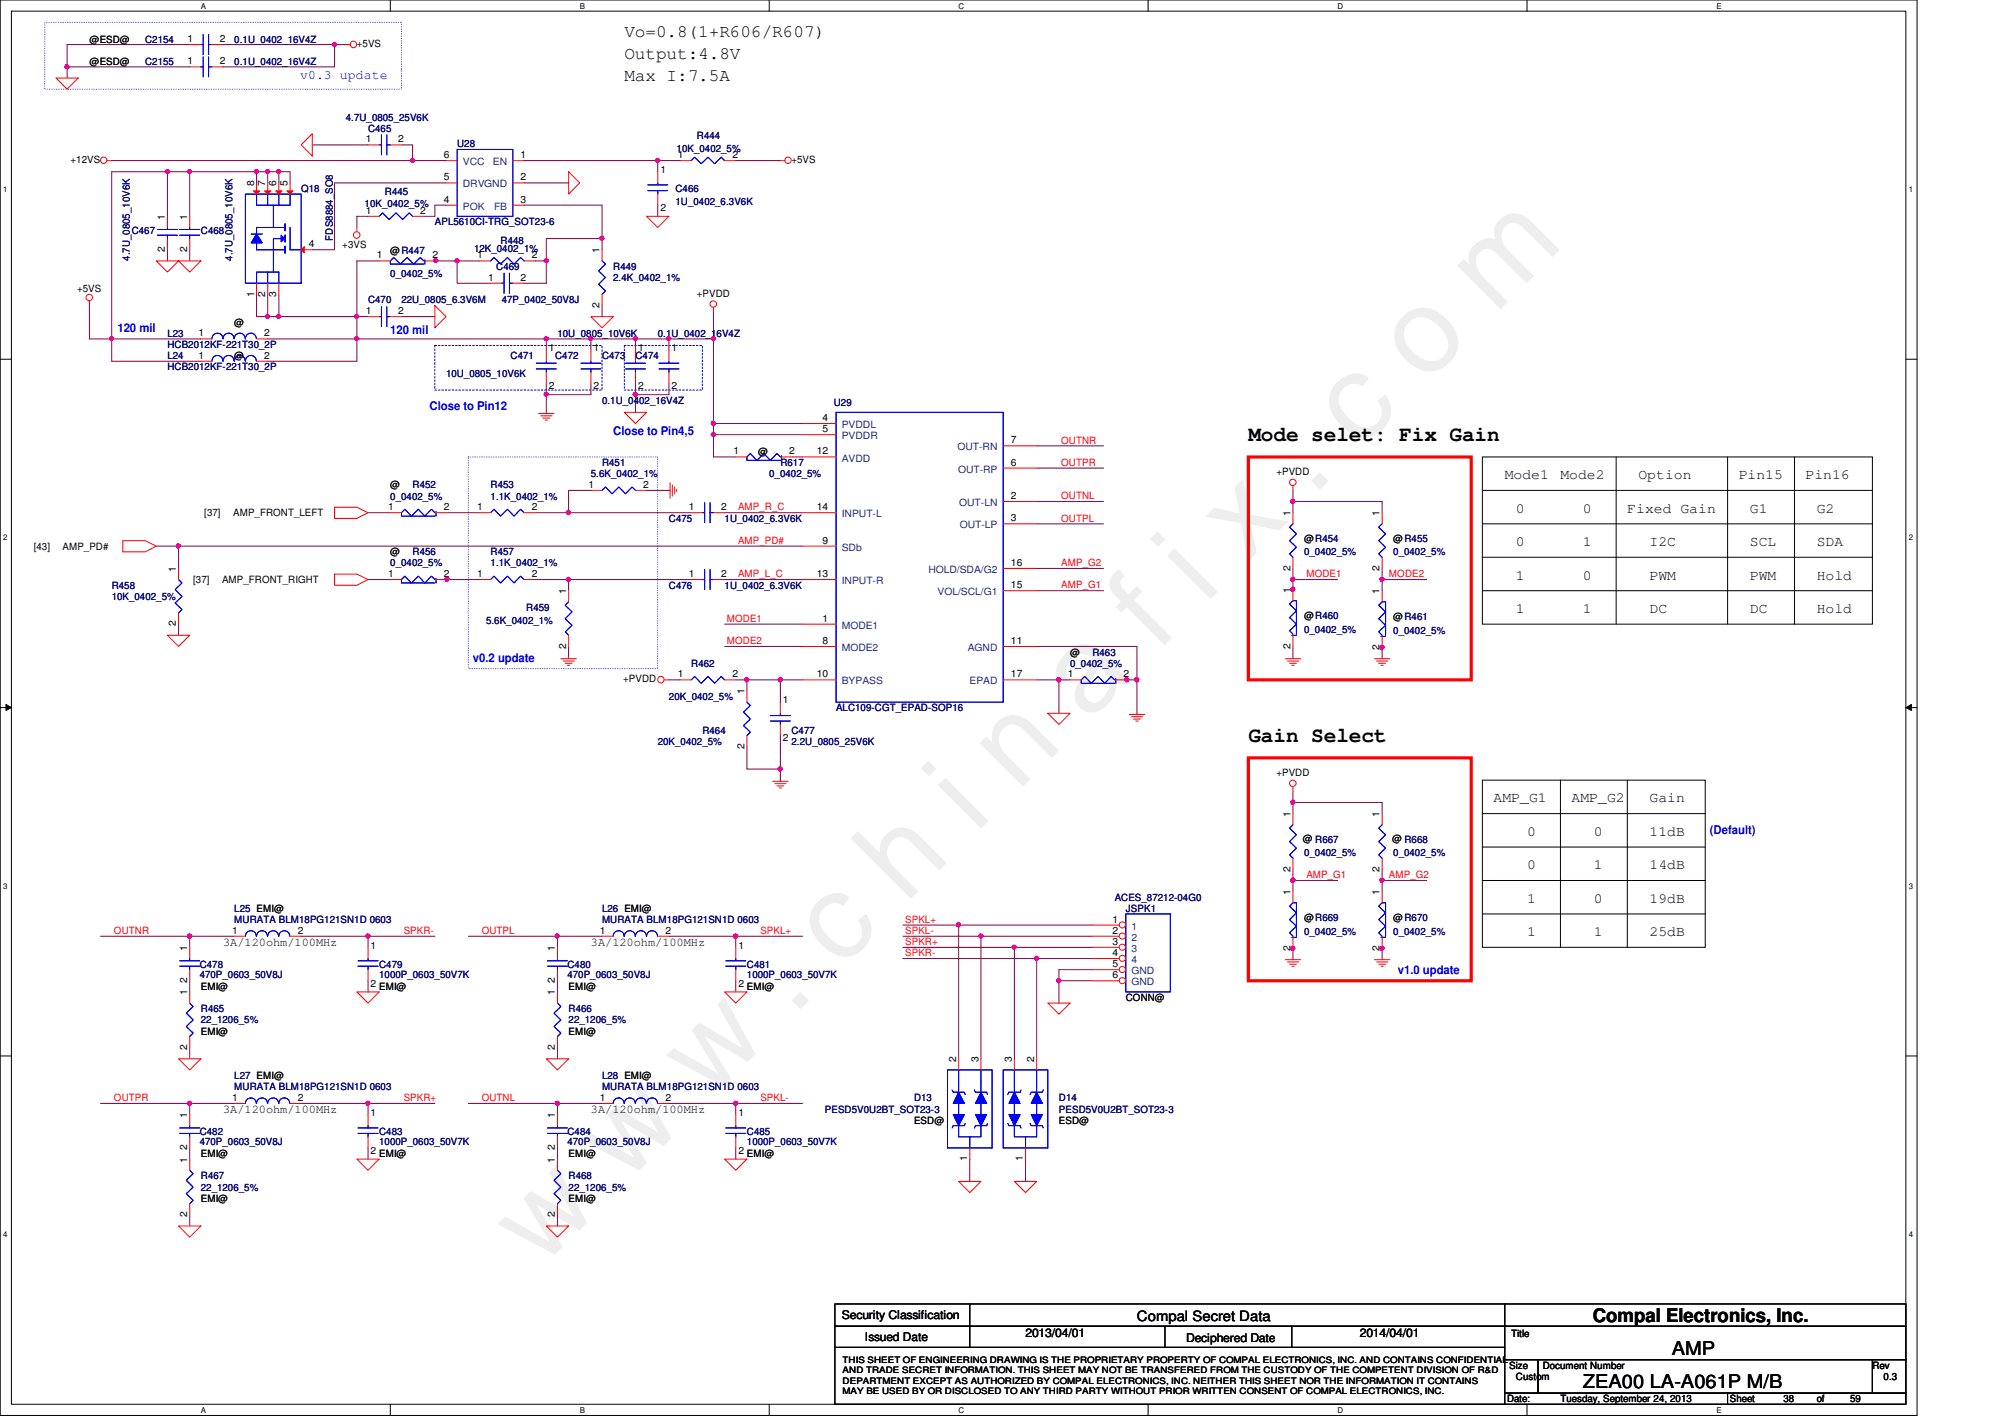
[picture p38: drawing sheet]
<svg xmlns="http://www.w3.org/2000/svg" width="297mm" height="210mm" viewBox="0 0 297 210" stroke-linecap="round" stroke-linejoin="round" font-family="sans-serif">
<defs><g id="words">
<text font-size="17.6" fill="#f0f" x="80.1" y="188" transform="rotate(-45 80.1 188)">w w w . c h i n a f i x . c o m</text>
<g font-size="3.1">
<text x="185" y="65.4">Mode selet: Fix Gain</text>
<text x="185" y="109.9">Gain Select</text>
</g>
<g font-size="2.8">
<text x="236" y="195.8">Compal Electronics, Inc.</text>
<text x="247.7" y="200.7">AMP</text>
<text x="234.5" y="205.6">ZEA00 LA-A061P M/B</text>
</g>
<g font-size="2.6">
<text x="92.5" y="5.4">Vo=0.8(1+R606/R607)</text>
<text x="92.5" y="8.7">Output:4.8V</text>
<text x="92.5" y="12">Max I:7.5A</text>
</g>
<g font-size="2.1">
<text x="222.9" y="71">Mode1</text>
<text x="231.2" y="71">Mode2</text>
<text x="242.7" y="71">Option</text>
<text x="257.6" y="71">Pin15</text>
<text x="267.5" y="71">Pin16</text>
<text x="224.6" y="75.9">0</text>
<text x="234.5" y="75.9">0</text>
<text x="241.1" y="75.9">Fixed Gain</text>
<text x="259.2" y="75.9">G1</text>
<text x="269.2" y="75.9">G2</text>
<text x="224.6" y="80.9">0</text>
<text x="234.5" y="80.9">1</text>
<text x="244.4" y="80.9">I2C</text>
<text x="259.2" y="80.9">SCL</text>
<text x="269.2" y="80.9">SDA</text>
<text x="224.6" y="85.9">1</text>
<text x="234.5" y="85.9">0</text>
<text x="244.4" y="85.9">PWM</text>
<text x="259.2" y="85.9">PWM</text>
<text x="269.2" y="85.9">Hold</text>
<text x="224.6" y="90.8">1</text>
<text x="234.5" y="90.8">1</text>
<text x="244.4" y="90.8">DC</text>
<text x="259.2" y="90.8">DC</text>
<text x="269.2" y="90.8">Hold</text>
<text x="221.3" y="118.9">AMP_G1</text>
<text x="232.8" y="118.9">AMP_G2</text>
<text x="244.4" y="118.9">Gain</text>
<text x="226.2" y="123.8">0</text>
<text x="236.1" y="123.8">0</text>
<text x="244.4" y="123.8">11dB</text>
<text x="226.2" y="128.8">0</text>
<text x="236.1" y="128.8">1</text>
<text x="244.4" y="128.8">14dB</text>
<text x="226.2" y="133.7">1</text>
<text x="236.1" y="133.7">0</text>
<text x="244.4" y="133.7">19dB</text>
<text x="226.2" y="138.7">1</text>
<text x="236.1" y="138.7">1</text>
<text x="244.4" y="138.7">25dB</text>
<text x="168.4" y="195.6">Compal Secret Data</text>
</g>
<text font-size="1.9" fill="#00f" x="44.4" y="11.8">v0.3 update</text>
<g font-size="1.8" fill="#00f">
<text x="17.4" y="49.2">120 mil</text>
<text x="57.8" y="49.5">120 mil</text>
<text x="63.6" y="60.7">Close to Pin12</text>
<text x="90.8" y="64.4">Close to Pin4,5</text>
<text x="70.1" y="98.1">v0.2 update</text>
<text x="253.3" y="123.5">(Default)</text>
<text x="207.1" y="144.3">v1.0 update</text>
</g>
<g font-size="1.8">
<text x="33.1" y="140.1">3A/120ohm/100MHz</text>
<text x="87.5" y="140.1">3A/120ohm/100MHz</text>
<text x="33.1" y="164.8">3A/120ohm/100MHz</text>
<text x="87.5" y="164.8">3A/120ohm/100MHz</text>
<text x="124.7" y="195.5">Security Classification</text>
<text x="128.1" y="198.6">Issued Date</text>
<text x="151.9" y="198.1">2013/04/01</text>
<text x="175.7" y="198.8">Deciphered Date</text>
<text x="201.5" y="198.1">2014/04/01</text>
</g>
<g font-size="1.5">
<text x="13.2" y="9.6">@ESD@</text>
<text x="13.2" y="6.3">@ESD@</text>
<text x="27.8" y="9.5">1</text>
<text x="27.8" y="6.2">1</text>
<text x="32.6" y="9.5">2</text>
<text x="32.6" y="6.2">2</text>
<text x="52.9" y="7">+5VS</text>
<text x="54.2" y="21.1">1</text>
<text x="59" y="21.1">2</text>
<text x="65.7" y="23.4">6</text>
<text x="77.1" y="23.4">1</text>
<text x="100.4" y="23.4">1</text>
<text x="108.5" y="23.4">2</text>
<text x="10.5" y="24.1">+12VS</text>
<text x="37.6" y="27.6" transform="rotate(-90 37.6 27.6)">8</text>
<text x="39.3" y="27.6" transform="rotate(-90 39.3 27.6)">7</text>
<text x="40.9" y="27.6" transform="rotate(-90 40.9 27.6)">6</text>
<text x="42.6" y="27.6" transform="rotate(-90 42.6 27.6)">5</text>
<text x="65.7" y="26.7">5</text>
<text x="77.1" y="26.7">2</text>
<text x="97.8" y="25.6">1</text>
<text x="117.3" y="24.1">+5VS</text>
<text x="24.4" y="32.6" transform="rotate(-90 24.4 32.6)">1</text>
<text x="27.7" y="32.6" transform="rotate(-90 27.7 32.6)">1</text>
<text x="54.2" y="31.7">1</text>
<text x="62.3" y="31.7">2</text>
<text x="65.7" y="30">4</text>
<text x="77.1" y="30">3</text>
<text x="97.8" y="31.2">2</text>
<text x="24.4" y="37.3" transform="rotate(-90 24.4 37.3)">2</text>
<text x="27.7" y="37.3" transform="rotate(-90 27.7 37.3)">2</text>
<text x="45.8" y="36.6">4</text>
<text x="50.7" y="36.7">+3VS</text>
<text x="55.8" y="38.3">1</text>
<text x="57.8" y="37.7">@R447</text>
<text x="64.1" y="38.3">2</text>
<text x="70.7" y="38.3">1</text>
<text x="72.3" y="41.6">1</text>
<text x="77.1" y="41.6">2</text>
<text x="78.8" y="38.3">2</text>
<text x="88.8" y="37.5" transform="rotate(-90 88.8 37.5)">1</text>
<text x="11.4" y="43.3">+5VS</text>
<text x="37.6" y="43.9" transform="rotate(-90 37.6 43.9)">1</text>
<text x="39.3" y="43.9" transform="rotate(-90 39.3 43.9)">2</text>
<text x="40.9" y="43.9" transform="rotate(-90 40.9 43.9)">3</text>
<text x="54.2" y="46.5">1</text>
<text x="59" y="46.5">2</text>
<text x="88.8" y="45.6" transform="rotate(-90 88.8 45.6)">2</text>
<text x="103.2" y="43.9">+PVDD</text>
<text x="29.4" y="53.1">1</text>
<text x="29.4" y="49.8">1</text>
<text x="34.7" y="53.2">@</text>
<text x="34.7" y="48.3">@</text>
<text x="39.2" y="53.1">2</text>
<text x="39.2" y="49.8">2</text>
<text x="81.3" y="52">1</text>
<text x="87.9" y="52">1</text>
<text x="94.5" y="52">1</text>
<text x="99.5" y="52">1</text>
<text x="81.3" y="57.7">2</text>
<text x="87.9" y="57.7">2</text>
<text x="94.5" y="57.7">2</text>
<text x="99.5" y="57.7">2</text>
<text x="121.9" y="62.4">4</text>
<text x="121.9" y="64">5</text>
<text x="149.8" y="65.7">7</text>
<text x="108.7" y="67.3">1</text>
<text x="112.3" y="67.4">@</text>
<text x="116.9" y="67.3">2</text>
<text x="121" y="67.3">12</text>
<text x="149.8" y="69">6</text>
<text x="189.1" y="70.4">+PVDD</text>
<text x="30.3" y="76.5">[37]</text>
<text x="34.5" y="76.5">AMP_FRONT_LEFT</text>
<text x="57.5" y="75.6">1</text>
<text x="57.8" y="72.3">@</text>
<text x="65.7" y="75.6">2</text>
<text x="70.7" y="75.6">1</text>
<text x="78.8" y="75.6">2</text>
<text x="87.2" y="72.3">1</text>
<text x="95.3" y="72.3">2</text>
<text x="102.1" y="75.6">1</text>
<text x="106.8" y="75.6">2</text>
<text x="121" y="75.6">14</text>
<text x="149.8" y="73.9">2</text>
<text x="149.8" y="77.2">3</text>
<text x="191.2" y="76.5" transform="rotate(-90 191.2 76.5)">1</text>
<text x="204.4" y="76.5" transform="rotate(-90 204.4 76.5)">1</text>
<text x="5" y="81.4">[43]</text>
<text x="9.3" y="81.4">AMP_PD#</text>
<text x="57.8" y="82.3">@</text>
<text x="121.9" y="80.5">9</text>
<text x="149.8" y="83.8">16</text>
<text x="193.2" y="80.3">@R454</text>
<text x="206.4" y="80.3">@R455</text>
<text x="26.1" y="84.7" transform="rotate(-90 26.1 84.7)">1</text>
<text x="28.6" y="86.4">[37]</text>
<text x="32.9" y="86.4">AMP_FRONT_RIGHT</text>
<text x="57.5" y="85.5">1</text>
<text x="65.7" y="85.5">2</text>
<text x="70.7" y="85.5">1</text>
<text x="78.8" y="85.5">2</text>
<text x="83.9" y="88" transform="rotate(-90 83.9 88)">1</text>
<text x="102.1" y="85.5">1</text>
<text x="106.8" y="85.5">2</text>
<text x="121" y="85.5">13</text>
<text x="149.8" y="87.1">15</text>
<text x="191.2" y="87.8" transform="rotate(-90 191.2 87.8)">1</text>
<text x="191.2" y="84.5" transform="rotate(-90 191.2 84.5)">2</text>
<text x="204.4" y="88" transform="rotate(-90 204.4 88)">1</text>
<text x="204.4" y="84.5" transform="rotate(-90 204.4 84.5)">2</text>
<text x="26.1" y="92.8" transform="rotate(-90 26.1 92.8)">2</text>
<text x="121.9" y="95.4">8</text>
<text x="121.9" y="92.1">1</text>
<text x="149.8" y="95.4">11</text>
<text x="193.2" y="91.7">@R460</text>
<text x="206.4" y="91.8">@R461</text>
<text x="83.9" y="96.1" transform="rotate(-90 83.9 96.1)">2</text>
<text x="92.3" y="101.1">+PVDD</text>
<text x="100.4" y="100.3">1</text>
<text x="108.5" y="100.3">2</text>
<text x="121" y="100.3">10</text>
<text x="149.8" y="100.3">17</text>
<text x="158.2" y="100.3">1</text>
<text x="158.5" y="97.1">@</text>
<text x="166.5" y="100.3">2</text>
<text x="191.2" y="96.1" transform="rotate(-90 191.2 96.1)">2</text>
<text x="204.4" y="96.3" transform="rotate(-90 204.4 96.3)">2</text>
<text x="110.3" y="102.9" transform="rotate(-90 110.3 102.9)">1</text>
<text x="116" y="104.2">1</text>
<text x="110.3" y="111" transform="rotate(-90 110.3 111)">2</text>
<text x="116" y="109.8">2</text>
<text x="189.1" y="114.9">+PVDD</text>
<text x="191.2" y="121" transform="rotate(-90 191.2 121)">1</text>
<text x="193" y="124.7">@ R667</text>
<text x="204.4" y="121" transform="rotate(-90 204.4 121)">1</text>
<text x="206.2" y="124.7">@ R668</text>
<text x="191.2" y="129.1" transform="rotate(-90 191.2 129.1)">2</text>
<text x="204.4" y="129.1" transform="rotate(-90 204.4 129.1)">2</text>
<text x="164.8" y="136.7">1</text>
<text x="191.2" y="132.6" transform="rotate(-90 191.2 132.6)">1</text>
<text x="193.2" y="136.4">@R669</text>
<text x="204.4" y="132.6" transform="rotate(-90 204.4 132.6)">1</text>
<text x="206.4" y="136.4">@R670</text>
<text x="27.7" y="140.8" transform="rotate(-90 27.7 140.8)">1</text>
<text x="34.4" y="138.3">1</text>
<text x="44.1" y="138.3">2</text>
<text x="54.9" y="140.5">1</text>
<text x="82.2" y="140.8" transform="rotate(-90 82.2 140.8)">1</text>
<text x="88.9" y="138.3">1</text>
<text x="98.6" y="138.3">2</text>
<text x="109.4" y="140.5">1</text>
<text x="164.8" y="138.3">2</text>
<text x="164.8" y="140">3</text>
<text x="164.8" y="141.6">4</text>
<text x="164.8" y="143.3">5</text>
<text x="191.2" y="140.8" transform="rotate(-90 191.2 140.8)">2</text>
<text x="204.4" y="140.8" transform="rotate(-90 204.4 140.8)">2</text>
<text x="27.7" y="147.4" transform="rotate(-90 27.7 147.4)">1</text>
<text x="27.7" y="145.6" transform="rotate(-90 27.7 145.6)">2</text>
<text x="29.8" y="146.6">EMI@</text>
<text x="54.9" y="146.1">2</text>
<text x="56.2" y="146.6">EMI@</text>
<text x="82.2" y="147.4" transform="rotate(-90 82.2 147.4)">1</text>
<text x="82.2" y="145.6" transform="rotate(-90 82.2 145.6)">2</text>
<text x="84.2" y="146.6">EMI@</text>
<text x="109.4" y="146.1">2</text>
<text x="110.7" y="146.6">EMI@</text>
<text x="164.8" y="144.9">6</text>
<text x="166.8" y="148.3">CONN@</text>
<text x="27.7" y="155.5" transform="rotate(-90 27.7 155.5)">2</text>
<text x="29.8" y="153.2">EMI@</text>
<text x="82.2" y="155.5" transform="rotate(-90 82.2 155.5)">2</text>
<text x="84.2" y="153.2">EMI@</text>
<text x="141.6" y="157.4" transform="rotate(-90 141.6 157.4)">2</text>
<text x="144.9" y="157.4" transform="rotate(-90 144.9 157.4)">3</text>
<text x="149.9" y="157.4" transform="rotate(-90 149.9 157.4)">3</text>
<text x="153.2" y="157.4" transform="rotate(-90 153.2 157.4)">2</text>
<text x="27.7" y="165.6" transform="rotate(-90 27.7 165.6)">1</text>
<text x="34.4" y="163.1">1</text>
<text x="44.1" y="163.1">2</text>
<text x="54.9" y="165.3">1</text>
<text x="82.2" y="165.6" transform="rotate(-90 82.2 165.6)">1</text>
<text x="88.9" y="163.1">1</text>
<text x="98.6" y="163.1">2</text>
<text x="109.4" y="165.3">1</text>
<text x="135.4" y="166.5">ESD@</text>
<text x="156.9" y="166.5">ESD@</text>
<text x="27.7" y="172.2" transform="rotate(-90 27.7 172.2)">1</text>
<text x="27.7" y="170.4" transform="rotate(-90 27.7 170.4)">2</text>
<text x="29.8" y="171.4">EMI@</text>
<text x="54.9" y="170.9">2</text>
<text x="56.2" y="171.4">EMI@</text>
<text x="82.2" y="172.2" transform="rotate(-90 82.2 172.2)">1</text>
<text x="82.2" y="170.4" transform="rotate(-90 82.2 170.4)">2</text>
<text x="84.2" y="171.4">EMI@</text>
<text x="109.4" y="170.9">2</text>
<text x="110.7" y="171.4">EMI@</text>
<text x="143.3" y="172" transform="rotate(-90 143.3 172)">1</text>
<text x="151.5" y="172" transform="rotate(-90 151.5 172)">1</text>
<text x="29.8" y="178">EMI@</text>
<text x="84.2" y="178">EMI@</text>
<text x="27.7" y="180.3" transform="rotate(-90 27.7 180.3)">2</text>
<text x="82.2" y="180.3" transform="rotate(-90 82.2 180.3)">2</text>
<text x="223.9" y="198">Title</text>
<text x="223.6" y="202.8">Size</text>
<text x="228.6" y="202.8">Document Number</text>
<text x="277.4" y="202.8">Rev</text>
<text x="223.3" y="207.7">Date:</text>
<text x="224.6" y="204.4">Custom</text>
<text x="231.2" y="207.7">Tuesday, September 24, 2013</text>
<text x="256.3" y="207.7">Sheet</text>
<text x="264.2" y="207.7">38</text>
<text x="269.2" y="207.7">of</text>
<text x="274.1" y="207.7">59</text>
<text x="279.1" y="204.4">0.3</text>
</g>
<g font-size="1.5" fill="#000080">
<text x="21.5" y="9.6">C2155</text>
<text x="21.5" y="6.3">C2154</text>
<text x="34.7" y="9.6">0.1U_0402_16V4Z</text>
<text x="34.7" y="6.3">0.1U_0402_16V4Z</text>
<text x="51.2" y="17.9">4.7U_0805_25V6K</text>
<text x="54.5" y="19.5">C465</text>
<text x="67.7" y="21.8">U28</text>
<text x="100.2" y="22.5">10K_0402_5%</text>
<text x="103.2" y="20.7">R444</text>
<text x="44.6" y="28.4">Q18</text>
<text x="57" y="28.9">R445</text>
<text x="100.1" y="28.4">C466</text>
<text x="19.5" y="34.7">C467</text>
<text x="29.8" y="34.7">C468</text>
<text x="49.3" y="35.6" transform="rotate(-90 49.3 35.6)">FDS8884_SO8</text>
<text x="54" y="30.7">10K_0402_5%</text>
<text x="64.4" y="33.4">APL5610CI-TRG_SOT23-6</text>
<text x="100.1" y="30.4">1U_0402_6.3V6K</text>
<text x="19.3" y="38.7" transform="rotate(-90 19.3 38.7)">4.7U_0805_10V6K</text>
<text x="34.5" y="38.7" transform="rotate(-90 34.5 38.7)">4.7U_0805_10V6K</text>
<text x="57.8" y="41">0_0402_5%</text>
<text x="70.2" y="37.3">12K_0402_1%</text>
<text x="73.5" y="40">C469</text>
<text x="74.2" y="36.2">R448</text>
<text x="90.8" y="40">R449</text>
<text x="90.8" y="41.7">2.4K_0402_1%</text>
<text x="54.5" y="45">C470</text>
<text x="59.5" y="45">22U_0805_6.3V6M</text>
<text x="74.3" y="45">47P_0402_50V8J</text>
<text x="24.8" y="53.2">L24</text>
<text x="24.8" y="49.9">L23</text>
<text x="24.8" y="51.6">HCB2012KF-221T30_2P</text>
<text x="75.6" y="53.2">C471</text>
<text x="82.3" y="53.2">C472</text>
<text x="82.6" y="49.9">10U_0805_10V6K</text>
<text x="89.2" y="53.2">C473</text>
<text x="94.1" y="53.2">C474</text>
<text x="97.4" y="49.9">0.1U_0402_16V4Z</text>
<text x="24.8" y="54.9">HCB2012KF-221T30_2P</text>
<text x="66.1" y="55.8">10U_0805_10V6K</text>
<text x="89.2" y="59.8">0.1U_0402_16V4Z</text>
<text x="123.5" y="60.1">U29</text>
<text x="87.5" y="70.7">5.6K_0402_1%</text>
<text x="89.2" y="69">R451</text>
<text x="114" y="70.7">0_0402_5%</text>
<text x="115.6" y="69">R617</text>
<text x="57.8" y="74">0_0402_5%</text>
<text x="61.1" y="72.3">R452</text>
<text x="72.7" y="72.3">R453</text>
<text x="72.7" y="74">1.1K_0402_1%</text>
<text x="99.1" y="77.3">C475</text>
<text x="107.4" y="77.3">1U_0402_6.3V6K</text>
<text x="57.8" y="83.9">0_0402_5%</text>
<text x="61.1" y="82.3">R456</text>
<text x="72.7" y="82.3">R457</text>
<text x="72.7" y="83.9">1.1K_0402_1%</text>
<text x="193.2" y="82.3">0_0402_5%</text>
<text x="206.4" y="82.3">0_0402_5%</text>
<text x="16.5" y="87.2">R458</text>
<text x="16.5" y="88.9">10K_0402_5%</text>
<text x="99.1" y="87.2">C476</text>
<text x="107.4" y="87.2">1U_0402_6.3V6K</text>
<text x="72" y="92.5">5.6K_0402_1%</text>
<text x="78" y="90.5">R459</text>
<text x="193.2" y="93.8">0_0402_5%</text>
<text x="206.4" y="94">0_0402_5%</text>
<text x="102.4" y="98.8">R462</text>
<text x="158.5" y="98.8">0_0402_5%</text>
<text x="161.8" y="97.1">R463</text>
<text x="99.1" y="103.7">20K_0402_5%</text>
<text x="123.9" y="105.4">ALC109-CGT_EPAD-SOP16</text>
<text x="97.4" y="110.3">20K_0402_5%</text>
<text x="104.1" y="108.7">R464</text>
<text x="117.3" y="108.7">C477</text>
<text x="117.3" y="110.3">2.2U_0805_25V6K</text>
<text x="193.2" y="126.8">0_0402_5%</text>
<text x="206.4" y="126.8">0_0402_5%</text>
<text x="34.7" y="135.1">L25 EMI@</text>
<text x="34.7" y="136.7">MURATA BLM18PG121SN1D 0603</text>
<text x="89.2" y="135.1">L26 EMI@</text>
<text x="89.2" y="136.7">MURATA BLM18PG121SN1D 0603</text>
<text x="165.1" y="133.4">ACES_87212-04G0</text>
<text x="166.8" y="135.1">JSPK1</text>
<text x="29.6" y="143.3">C478</text>
<text x="56.2" y="143.3">C479</text>
<text x="84.1" y="143.3">C480</text>
<text x="110.7" y="143.3">C481</text>
<text x="193.2" y="138.6">0_0402_5%</text>
<text x="206.4" y="138.6">0_0402_5%</text>
<text x="29.6" y="144.8">470P_0603_50V8J</text>
<text x="29.8" y="149.9">R465</text>
<text x="56.2" y="144.8">1000P_0603_50V7K</text>
<text x="84.1" y="144.8">470P_0603_50V8J</text>
<text x="84.2" y="149.9">R466</text>
<text x="110.7" y="144.8">1000P_0603_50V7K</text>
<text x="29.8" y="151.6">22_1206_5%</text>
<text x="84.2" y="151.6">22_1206_5%</text>
<text x="34.7" y="159.9">L27 EMI@</text>
<text x="34.7" y="161.5">MURATA BLM18PG121SN1D 0603</text>
<text x="89.2" y="159.9">L28 EMI@</text>
<text x="89.2" y="161.5">MURATA BLM18PG121SN1D 0603</text>
<text x="122.2" y="164.8">PESD5V0U2BT_SOT23-3</text>
<text x="135.4" y="163.2">D13</text>
<text x="156.9" y="163.2">D14</text>
<text x="156.9" y="164.8">PESD5V0U2BT_SOT23-3</text>
<text x="29.6" y="168.1">C482</text>
<text x="29.6" y="169.6">470P_0603_50V8J</text>
<text x="56.2" y="168.1">C483</text>
<text x="56.2" y="169.6">1000P_0603_50V7K</text>
<text x="84.1" y="168.1">C484</text>
<text x="84.1" y="169.6">470P_0603_50V8J</text>
<text x="110.7" y="168.1">C485</text>
<text x="110.7" y="169.6">1000P_0603_50V7K</text>
<text x="29.8" y="174.7">R467</text>
<text x="29.8" y="176.4">22_1206_5%</text>
<text x="84.2" y="174.7">R468</text>
<text x="84.2" y="176.4">22_1206_5%</text>
</g>
<g font-size="1.5" fill="#004080">
<text x="68.6" y="27.8">DRVGND</text>
<text x="68.6" y="24.5">VCC</text>
<text x="73" y="24.5">EN</text>
<text x="68.6" y="31.1">POK</text>
<text x="73.2" y="31.1">FB</text>
<text x="124.7" y="63.4">PVDDL</text>
<text x="124.7" y="65.1">PVDDR</text>
<text x="124.7" y="68.4">AVDD</text>
<text x="141.9" y="66.7">OUT-RN</text>
<text x="141.9" y="70">OUT-RP</text>
<text x="124.7" y="76.6">INPUT-L</text>
<text x="142.1" y="75">OUT-LN</text>
<text x="124.7" y="81.6">SDb</text>
<text x="142.2" y="78.3">OUT-LP</text>
<text x="124.7" y="86.5">INPUT-R</text>
<text x="137.5" y="84.9">HOLD/SDA/G2</text>
<text x="138.9" y="88.2">VOL/SCL/G1</text>
<text x="124.7" y="93.1">MODE1</text>
<text x="124.7" y="101.4">BYPASS</text>
<text x="124.7" y="96.4">MODE2</text>
<text x="143.4" y="96.4">AGND</text>
<text x="143.6" y="101.4">EPAD</text>
<text x="167.6" y="137.7">1</text>
<text x="167.6" y="139.4">2</text>
<text x="167.6" y="141">3</text>
<text x="167.6" y="142.7">4</text>
<text x="167.6" y="144.3">GND</text>
<text x="167.6" y="146">GND</text>
</g>
<g font-size="1.5" fill="#f00">
<text x="157.2" y="65.7">OUTNR</text>
<text x="157.2" y="69">OUTPR</text>
<text x="109.3" y="75.6">AMP_R_C</text>
<text x="157.2" y="77.3">OUTPL</text>
<text x="157.2" y="74">OUTNL</text>
<text x="109.3" y="80.6">AMP_PD#</text>
<text x="157.2" y="83.9">AMP_G2</text>
<text x="109.3" y="85.5">AMP_L_C</text>
<text x="157.2" y="87.2">AMP_G1</text>
<text x="193.5" y="85.5">MODE1</text>
<text x="205.8" y="85.5">MODE2</text>
<text x="107.7" y="92.1">MODE1</text>
<text x="107.7" y="95.4">MODE2</text>
<text x="193.5" y="130.1">AMP_G1</text>
<text x="205.8" y="130.1">AMP_G2</text>
<text x="134.1" y="136.7">SPKL+</text>
<text x="16.9" y="138.3">OUTNR</text>
<text x="59.8" y="138.3">SPKR-</text>
<text x="71.4" y="138.3">OUTPL</text>
<text x="112.6" y="138.3">SPKL+</text>
<text x="134.1" y="138.3">SPKL-</text>
<text x="134.1" y="141.6">SPKR-</text>
<text x="134.1" y="140">SPKR+</text>
<text x="16.9" y="163.1">OUTPR</text>
<text x="59.8" y="163.1">SPKR+</text>
<text x="71.4" y="163.1">OUTNL</text>
<text x="112.6" y="163.1">SPKL-</text>
</g>
<g font-size="1.3">
<text x="124.8" y="201.9">THIS SHEET OF ENGINEERING DRAWING IS THE PROPRIETARY PROPERTY OF COMPAL ELECTRONICS, INC. AND CONTAINS CONFIDENTIAL</text>
<text x="124.8" y="203.5">AND TRADE SECRET INFORMATION. THIS SHEET MAY NOT BE TRANSFERED FROM THE CUSTODY OF THE COMPETENT DIVISION OF R&amp;D</text>
<text x="124.8" y="205">DEPARTMENT EXCEPT AS AUTHORIZED BY COMPAL ELECTRONICS, INC. NEITHER THIS SHEET NOR THE INFORMATION IT CONTAINS</text>
<text x="124.8" y="206.5">MAY BE USED BY OR DISCLOSED TO ANY THIRD PARTY WITHOUT PRIOR WRITTEN CONSENT OF COMPAL ELECTRONICS, INC.</text>
</g>
<g font-size="1.2">
<text x="29.8" y="1.3">A</text>
<text x="85.9" y="1.3">B</text>
<text x="142" y="1.3">C</text>
<text x="198.2" y="1.3">D</text>
<text x="254.3" y="1.3">E</text>
<text x=".5" y="28.5">1</text>
<text x="282.8" y="28.5">1</text>
<text x=".5" y="80.1">2</text>
<text x="282.8" y="80.1">2</text>
<text x=".5" y="131.7">3</text>
<text x="282.8" y="131.7">3</text>
<text x=".5" y="183.3">4</text>
<text x="282.8" y="183.3">4</text>
<text x="29.8" y="209.3">A</text>
<text x="85.9" y="209.3">B</text>
<text x="142" y="209.3">C</text>
<text x="198.2" y="209.3">D</text>
<text x="254.3" y="209.3">E</text>
</g>
</g></defs>
<path d="M0 0h284v209.7h-283.9zM1.7 1.7h280.6v206.3h-280.6z" fill="none" stroke="#000" stroke-width=".15"/>
<g fill="#fff">
<path d="M29.8 .2h.7v1.3h-.7z"/>
<path d="M29.8 208.2h.7v1.3h-.7z"/>
</g>
<path d="M57.8 0v1.7M57.8 208v1.7" fill="none" stroke="#000" stroke-width=".15"/>
<g fill="#fff">
<path d="M85.9 .2h.7v1.3h-.7z"/>
<path d="M85.9 208.2h.7v1.3h-.7z"/>
</g>
<path d="M114 0v1.7M114 208v1.7" fill="none" stroke="#000" stroke-width=".15"/>
<g fill="#fff">
<path d="M142 .2h.8v1.3h-.8z"/>
<path d="M142 208.2h.8v1.3h-.8z"/>
</g>
<path d="M170.1 0v1.7M170.1 208v1.7" fill="none" stroke="#000" stroke-width=".15"/>
<g fill="#fff">
<path d="M198.2 .2h.8v1.3h-.8z"/>
<path d="M198.2 208.2h.8v1.3h-.8z"/>
</g>
<path d="M226.2 0v1.7M226.2 208v1.7" fill="none" stroke="#000" stroke-width=".15"/>
<g fill="#fff">
<path d="M254.3 .2h.7v1.3h-.7z"/>
<path d="M254.3 208.2h.7v1.3h-.7z"/>
<path d="M.5 27.4h.6v1.3h-.6z"/>
<path d="M282.8 27.4h.6v1.3h-.6z"/>
<path d="M.5 79h.6v1.3h-.6z"/>
<path d="M282.8 79h.6v1.3h-.6z"/>
</g>
<path d="M0 53.2h1.7M282.4 53.2h1.6" fill="none" stroke="#000" stroke-width=".15"/>
<g fill="#fff">
<path d="M.5 130.6h.6v1.3h-.6z"/>
<path d="M282.8 130.6h.6v1.3h-.6z"/>
</g>
<path d="M0 104.8h1.7M.9 104.4l.8 .4-.8 .4zM282.4 104.8l.8-.4v.8zM282.4 104.8h1.6" fill="none" stroke="#000" stroke-width=".15"/>
<path d="M.9 104.4l.8 .4-.8 .4zM282.4 104.8l.8-.4v.8z" fill="#000"/>
<g fill="#fff">
<path d="M.5 182.2h.6v1.3h-.6z"/>
<path d="M282.8 182.2h.6v1.3h-.6z"/>
</g>
<g fill="none" stroke="#000" stroke-width=".15">
<path d="M219.6 67.7h57.8v24.8h-57.8zM219.6 72.6h57.8M219.6 77.6h57.8M239.4 67.7v24.8M255.9 67.7v24.8M265.8 67.7v24.8M219.6 82.5h57.8M219.6 87.5h57.8M219.6 115.6h33v24.7h-33zM241.1 115.6v24.7M219.6 120.5h33M219.6 125.5h33"/>
<path d="M219.6 130.4h33M219.6 135.4h33M0 156.4h1.7M282.4 156.4h1.6"/>
</g>
<path d="M184.9 67.7h33.1v33h-33.1zM184.9 112.3h33.1v33h-33.1z" fill="none" stroke="#f00" stroke-width=".47"/>
<path d="M64.4 51.2h24.8v6.6h-24.8z" fill="none" stroke="#00f" stroke-width=".15" stroke-dasharray=".3 .3"/>
<path d="M6.6 3.3h52.9v9.9h-52.9zM69.4 67.7h28v31.4h-28z" fill="none" stroke="#00f" stroke-width=".15" stroke-dasharray="0 .3"/>
<path d="M54.5 138.7h9.9" fill="none" stroke="#800040" stroke-width=".15"/>
<circle cx="54.5" cy="138.7" r=".32" fill="#f0f"/>
<circle cx="54.5" cy="138.7" r=".32" fill="none" stroke="#f0f" stroke-width=".15"/>
<path d="M28.1 145.3v1.6M28.1 155.2v1.6M54.5 145.3v1.6M54.5 163.4h9.9" fill="none" stroke="#800040" stroke-width=".15"/>
<circle cx="54.5" cy="163.4" r=".32" fill="#f0f"/>
<circle cx="54.5" cy="163.4" r=".32" fill="none" stroke="#f0f" stroke-width=".15"/>
<path d="M28.1 25.4h9.9M16.5 50.2v3.3M44.6 138.7h9.9v1.6M14.9 163.4h13.2M28.1 170.1v1.6M28.1 180v1.6M44.6 163.4h9.9v1.7M54.5 170.1v1.6" fill="none" stroke="#800040" stroke-width=".15"/>
<circle cx="28.1" cy="25.4" r=".31" fill="#f0f"/>
<circle cx="28.1" cy="25.4" r=".31" fill="none" stroke="#f0f" stroke-width=".15"/>
<path d="M39.7 25.4h1.6" fill="none" stroke="#800040" stroke-width=".15"/>
<circle cx="39.6" cy="25.4" r=".31" fill="#f0f"/>
<circle cx="39.6" cy="25.4" r=".31" fill="none" stroke="#f0f" stroke-width=".15"/>
<path d="M24.8 25.4v6.6" fill="none" stroke="#800040" stroke-width=".15"/>
<circle cx="24.8" cy="25.4" r=".31" fill="#f0f"/>
<circle cx="24.8" cy="25.4" r=".31" fill="none" stroke="#f0f" stroke-width=".15"/>
<path d="M16.5 25.4h8.3M100.7 23.8h-3.3v1.6" fill="none" stroke="#800040" stroke-width=".15"/>
<circle cx="97.4" cy="23.7" r=".31" fill="#f0f"/>
<circle cx="97.4" cy="23.7" r=".31" fill="none" stroke="#f0f" stroke-width=".15"/>
<path d="M61.1 23.8h5M16.5 53.5h13.3M39.7 53.5h13.2M52.9 46.9h1.6" fill="none" stroke="#800040" stroke-width=".15"/>
<circle cx="61.1" cy="23.7" r=".31" fill="#f0f"/>
<circle cx="61.1" cy="23.7" r=".31" fill="none" stroke="#f0f" stroke-width=".15"/>
<path d="M39.7 50.2h13.2v3.3" fill="none" stroke="#800040" stroke-width=".15"/>
<circle cx="52.9" cy="50.2" r=".31" fill="#f0f"/>
<circle cx="52.9" cy="50.2" r=".31" fill="none" stroke="#f0f" stroke-width=".15"/>
<path d="M16.5 50.2h13.3" fill="none" stroke="#800040" stroke-width=".15"/>
<circle cx="16.5" cy="50.2" r=".31" fill="#f0f"/>
<circle cx="16.5" cy="50.2" r=".31" fill="none" stroke="#f0f" stroke-width=".15"/>
<path d="M52.9 38.7v8.2M13.2 45.3v4.9M39.7 43.6v3.3" fill="none" stroke="#800040" stroke-width=".15"/>
<circle cx="52.9" cy="46.9" r=".31" fill="#f0f"/>
<circle cx="52.9" cy="46.9" r=".31" fill="none" stroke="#f0f" stroke-width=".15"/>
<path d="M16.5 25.4v24.8M39.7 25.4v1.7M41.3 25.4h1.7M46.3 37h3.3M49.6 27.1h16.5M62.8 32h1.6" fill="none" stroke="#800040" stroke-width=".15"/>
<circle cx="41.3" cy="25.4" r=".31" fill="#f0f"/>
<circle cx="41.3" cy="25.4" r=".31" fill="none" stroke="#f0f" stroke-width=".15"/>
<path d="M38 25.4h1.7" fill="none" stroke="#800040" stroke-width=".15"/>
<circle cx="39.6" cy="25.4" r=".31" fill="#f0f"/>
<circle cx="39.6" cy="25.4" r=".31" fill="none" stroke="#f0f" stroke-width=".15"/>
<circle cx="38" cy="25.4" r=".31" fill="#f0f"/>
<circle cx="38" cy="25.4" r=".31" fill="none" stroke="#f0f" stroke-width=".15"/>
<path d="M52.9 38.7h3.3" fill="none" stroke="#800040" stroke-width=".15"/>
<circle cx="67.7" cy="38.6" r=".31" fill="#f0f"/>
<circle cx="67.7" cy="38.6" r=".31" fill="none" stroke="#f0f" stroke-width=".15"/>
<path d="M64.6 38.7h3.1" fill="none" stroke="#800040" stroke-width=".15"/>
<circle cx="64.6" cy="38.6" r=".31" fill="#f0f"/>
<circle cx="64.6" cy="38.6" r=".31" fill="none" stroke="#f0f" stroke-width=".15"/>
<path d="M24.8 37v1.7M24.8 25.4h3.3v6.6M28.1 37v1.7M38 25.4v1.7M43 25.4v1.7M49.6 27.1v9.9M54.5 32h-1.6v1.7M109 23.8h6.6M13.2 50.2h3.3M38 43.6v3.3M41.3 43.6v3.3h11.6v3.3M59.5 46.9h4.9" fill="none" stroke="#800040" stroke-width=".15"/>
<circle cx="41.3" cy="46.9" r=".31" fill="#f0f"/>
<circle cx="41.3" cy="46.9" r=".31" fill="none" stroke="#f0f" stroke-width=".15"/>
<path d="M41.3 25.4v1.7M59.5 21.5h1.6v2.3h-44.5M66.1 30.4h-1.7v1.6M39.7 46.9h1.6" fill="none" stroke="#800040" stroke-width=".15"/>
<circle cx="39.6" cy="46.9" r=".31" fill="#f0f"/>
<circle cx="39.6" cy="46.9" r=".31" fill="none" stroke="#f0f" stroke-width=".15"/>
<path d="M46.3 21.5h8.2M77.6 23.8h19.8M38 46.9h1.7M28.1 138.7v1.6" fill="none" stroke="#800040" stroke-width=".15"/>
<circle cx="28.1" cy="138.7" r=".32" fill="#f0f"/>
<circle cx="28.1" cy="138.7" r=".32" fill="none" stroke="#f0f" stroke-width=".15"/>
<path d="M28.1 163.4h6.6" fill="none" stroke="#800040" stroke-width=".15"/>
<circle cx="28.1" cy="163.4" r=".32" fill="#f0f"/>
<circle cx="28.1" cy="163.4" r=".32" fill="none" stroke="#f0f" stroke-width=".15"/>
<path d="M26.5 80.9h92.4M14.9 138.7h19.8M28.1 163.4v1.7" fill="none" stroke="#800040" stroke-width=".15"/>
<circle cx="26.4" cy="80.9" r=".32" fill="#f0f"/>
<circle cx="26.4" cy="80.9" r=".32" fill="none" stroke="#f0f" stroke-width=".15"/>
<path d="M66.2 75.9h4.8M23.2 80.9h3.3v3.3M26.5 92.5v1.6M66.2 85.9h4.8" fill="none" stroke="#800040" stroke-width=".15"/>
<circle cx="66.2" cy="85.8" r=".32" fill="#f0f"/>
<circle cx="66.2" cy="85.8" r=".32" fill="none" stroke="#f0f" stroke-width=".15"/>
<path d="M49.6 6.6h1.6M64.4 38.7h.2M52.9 50.2h28M54.5 75.9h3.3M54.5 85.9h3.3M66.1 85.9h.1" fill="none" stroke="#800040" stroke-width=".15"/>
<circle cx="49.5" cy="6.6" r=".32" fill="#f0f"/>
<circle cx="49.5" cy="6.6" r=".32" fill="none" stroke="#f0f" stroke-width=".15"/>
<path d="M9.9 6.6h18.2M28.1 9.9h-18.2v1.7M33.1 9.9h16.5" fill="none" stroke="#800040" stroke-width=".15"/>
<circle cx="9.9" cy="9.9" r=".32" fill="#f0f"/>
<circle cx="9.9" cy="9.9" r=".32" fill="none" stroke="#f0f" stroke-width=".15"/>
<path d="M9.9 6.6v3.3M33.1 6.6h16.5v3.3" fill="none" stroke="#800040" stroke-width=".15"/>
<g fill="none" stroke="#f00" stroke-width=".15">
<path d="M8.3 11.6h3.3l-1.7 1.6zM51.2 6.6h.7M15.9 23.8h.6M23.2 38.7h3.3l-1.7 1.6zM24.8 32v1.7M24.8 35.3v1.7M26.5 38.7h3.3l-1.7 1.6zM44.6 21.5l1.7-1.7v3.3zM52.9 33.7v.6M54.5 21.5h1.7M57.8 21.5h1.7M115.6 23.8h.7"/>
<path d="M13.2 44.6v.7M64.4 45.3l1.7 1.6-1.7 1.7zM49.6 75.1h3.3l1.6 .8-1.6 .9h-3.3zM18.2 80.1h3.3l1.7 .8-1.7 .8h-3.3zM24.8 94.1h3.3l-1.6 1.7zM49.6 85h3.3l1.6 .9-1.6 .8h-3.3zM26.5 156.8h3.3l-1.7 1.7zM28.1 146.9v1.7M28.1 153.5v1.7M28.1 140.3v1.7M28.1 143.6v1.7M52.9 146.9h3.3l-1.7 1.7z"/>
<path d="M28.1 171.7v1.7M28.1 178.3v1.7M52.9 171.7h3.3l-1.7 1.7zM26.5 181.6h3.3l-1.7 1.7z"/>
<circle cx="52.3" cy="6.6" r=".48"/>
<circle cx="15.4" cy="23.7" r=".47"/>
<circle cx="52.8" cy="34.8" r=".49"/>
<circle cx="116.7" cy="23.7" r=".47"/>
<circle cx="13.2" cy="44.1" r=".48"/>
</g>
<g fill="none" stroke="#000" stroke-width=".15">
<path d="M123.7 193.2h99.2v3.3h-99.2zM123.7 196.5h99.2v3.1h-99.2zM123.7 199.6h99.2v8.4h-99.2zM143.7 193.2v6.4M172.6 196.5v3.1M191.4 196.5v3.1M222.9 193.2h59.4v3.3h-59.4zM222.9 196.5h59.4v4.9h-59.4zM222.9 201.4h5v5h-5zM222.9 206.4h33v1.6h-33zM227.9 201.4h49.5v5h-49.5zM255.9 206.4h26.4v1.6h-26.4z"/>
<path d="M277.4 201.4h4.9v5h-4.9z"/>
</g>
<g fill="none" stroke="#00f" stroke-width=".15">
<path d="M56.5 20v2.9M57.3 20v2.9M23.3 34.8h3M23.3 34h3M24.8 33.7v.3M24.8 34.8v.5M56.2 21.5h.3M57.3 21.5h.5M26.6 143.1h3M26.6 142.3h3M28.1 148.6l.5 .5-1 1 1 1-1 1 1 .9-.5 .5M28.1 142v.3"/>
<path d="M28.1 143.1v.5M28.1 173.4l.5 .5-1 .9 1 1.1-1 .9 1 1-.5 .5"/>
</g>
<path d="M38 34.7l.9 1.3h-1.7z" fill="#00f"/>
<path d="M38 34.7l.9 1.3h-1.7z" fill="none" stroke="#00f" stroke-width=".15"/>
<path d="M41.7 34.8l.5 .5-.5 .5z" fill="#00f"/>
<g fill="none" stroke="#00f" stroke-width=".15">
<path d="M36.4 28.7h8.2v13.3h-8.2zM37.2 34.7h1.7M38 36v1h4.2M39.7 28.7v1.7M40.5 30.4v3.3M41.3 28.7v1.7M41.7 35.3h-1.2v5M41.7 34.8l.5 .5-.5 .5zM42.2 33.7h-4.2v1M42.2 36.5h.1v1h-.1zM42.2 34.8h.1v1h-.1zM42.2 33.2h.1v1h-.1z"/>
<path d="M43 33.7v3.3h1.6M43 28.7v1.7h-5v-1.7M39.7 40.3v1.7M39.7 40.3h-1.7v1.7M39.7 40.3h1.6v1.7"/>
</g>
<path d="M38 34.7l.9 1.3h-1.7z" fill="#00f"/>
<path d="M38 34.7l.9 1.3h-1.7z" fill="none" stroke="#00f" stroke-width=".15"/>
<path d="M41.7 34.8l.5 .5-.5 .5z" fill="#00f"/>
<g fill="none" stroke="#00f" stroke-width=".15">
<path d="M36.4 28.7h8.2v13.3h-8.2zM37.2 34.7h1.7M38 36v1h4.2M39.7 28.7v1.7M40.5 30.4v3.3M41.3 28.7v1.7M41.7 35.3h-1.2v5M41.7 34.8l.5 .5-.5 .5zM42.2 33.7h-4.2v1M42.2 36.5h.1v1h-.1zM42.2 34.8h.1v1h-.1zM42.2 33.2h.1v1h-.1z"/>
<path d="M43 33.7v3.3h1.6M43 28.7v1.7h-5v-1.7M39.7 40.3v1.7M39.7 40.3h-1.7v1.7M39.7 40.3h1.6v1.7"/>
</g>
<path d="M41.3 42v1.6" fill="none" stroke="#f00" stroke-width=".15"/>
<path d="M40.8 28.3h1l-.5 .4z" fill="#f00"/>
<path d="M40.8 28.3h1l-.5 .4zM41.3 27.1v1.6" fill="none" stroke="#f00" stroke-width=".15"/>
<path d="M42.5 28.3h.9l-.4 .4z" fill="#f00"/>
<path d="M42.5 28.3h.9l-.4 .4zM43 27.1v1.6" fill="none" stroke="#f00" stroke-width=".15"/>
<path d="M39.2 28.3h.9l-.4 .4z" fill="#f00"/>
<path d="M39.2 28.3h.9l-.4 .4zM39.7 27.1v1.6" fill="none" stroke="#f00" stroke-width=".15"/>
<path d="M37.5 28.3h1l-.5 .4z" fill="#f00"/>
<path d="M37.5 28.3h1l-.5 .4zM38 27.1v1.6M39.7 42v1.6" fill="none" stroke="#f00" stroke-width=".15"/>
<path d="M44.6 37l.5-.5v1z" fill="#f00"/>
<g fill="none" stroke="#f00" stroke-width=".15">
<path d="M28.1 9.9h1.7M28.1 6.6h1.7M31.4 9.9h1.7M31.4 6.6h1.7M28.1 32v1.7M28.1 35.3v1.7M44.6 37l.5-.5v1zM44.6 37h1.7M54.5 32h1.7M56.2 38.7h1.6M61.1 32h1.7M62.9 38.7h1.7"/>
<path d="M66.1 30.4h1.6M66.1 27.1h1.6M66.1 23.8h1.6M76 23.8h1.6M100.7 23.8h1.7M107.4 23.8h1.6M29.8 53.5h1.6M29.8 50.2h1.6M38 42v1.6M38 53.5h1.7M38 50.2h1.7M54.5 46.9h1.7"/>
<path d="M57.8 46.9h1.7M57.8 75.9h1.7M64.6 75.9h1.6M26.5 84.2v1.7M26.5 90.8v1.7M57.8 85.9h1.7M64.6 85.9h1.6M34.7 138.7h1.7M43 138.7h1.6M54.5 140.3v1.7M54.5 143.6v1.7M28.1 165.1v1.7"/>
<path d="M28.1 168.4v1.7M34.7 163.4h1.7M43 163.4h1.6M54.5 165.1v1.7M54.5 168.4v1.7"/>
</g>
<g fill="none" stroke="#00f" stroke-width=".15">
<path d="M29.8 9.9h.3M29.8 6.6h.3M30.1 8.4v3M30.1 5.1v3M30.9 8.4v3M30.9 5.1v3M30.9 9.9h.5M30.9 6.6h.5M26.6 34.8h3M26.6 34h3M28.1 33.7v.3M28.1 34.8v.5"/>
<path d="M56.2 32l.5-.5 1 1 1-1 .9 1 1-1 .5 .5M62.8 38.7l-.5-.6-1 1-1-1-1 1-1-1-.5 .6v.4h5M62.9 38.5v.6M67.7 22.1h8.3v9.9h-8.3zM102.4 23.8l.5-.5 1 1 1-1 1 1 .9-1 .6 .5M33 53.5a.8 .8 0 0 0-.8-.8 .8 .8 0 0 0-.8 .8M33 50.2a.8 .8 0 0 0-.8-.8 .8 .8 0 0 0-.8 .8M34.7 53.5a.8 .8 0 0 0-.9-.8 .8 .8 0 0 0-.7 .8M34.7 50.2a.8 .8 0 0 0-.9-.8 .8 .8 0 0 0-.7 .8M36.3 53.5a.8 .8 0 0 0-.8-.8 .8 .8 0 0 0-.8 .8M36.3 50.2a.8 .8 0 0 0-.8-.8 .8 .8 0 0 0-.8 .8M38 53.5a.8 .8 0 0 0-.9-.8 .8 .8 0 0 0-.7 .8"/>
<path d="M38 50.2a.8 .8 0 0 0-.9-.8 .8 .8 0 0 0-.7 .8M56.2 46.9h.3M56.5 45.4v3M57.3 45.4v3M57.3 46.9h.5M64.4 75.9l-.5-.5-1 1.1-.9-1.1-1 1.1-1-1.1-.5 .5v.6h4.9M64.6 75.8v.7M123.9 61.1h24.7v42.9h-24.7zM26.5 85.9l.5 .5-1.1 .9 1.1 1-1.1 1 1.1 1-.5 .5M64.4 85.9l-.5-.6-1 1.1-.9-1.1-1 1.1-1-1.1-.5 .6v.5h4.9M64.6 85.7v.7M36.4 138.7a.8 .8 0 0 1 .8-.8 .8 .8 0 0 1 .8 .8"/>
<path d="M38 138.7a.8 .8 0 0 1 .8-.8 .8 .8 0 0 1 .8 .8M39.7 138.7a.8 .8 0 0 1 .8-.8 .8 .8 0 0 1 .8 .8M41.3 138.7a.8 .8 0 0 1 .8-.8 .8 .8 0 0 1 .8 .8M53 143.1h3M53 142.3h3M54.5 142v.3M54.5 143.1v.5M26.6 167.9h3M26.6 167.1h3M28.1 166.8v.3M28.1 167.9v.5M36.4 163.4a.8 .8 0 0 1 .8-.8 .8 .8 0 0 1 .8 .8"/>
<path d="M38 163.4a.8 .8 0 0 1 .8-.8 .8 .8 0 0 1 .8 .8M39.7 163.4a.8 .8 0 0 1 .8-.8 .8 .8 0 0 1 .8 .8M41.3 163.4a.8 .8 0 0 1 .8-.8 .8 .8 0 0 1 .8 .8M53 167.9h3M53 167.1h3M54.5 166.8v.3M54.5 167.9v.5"/>
</g>
<circle cx="54.5" cy="138.7" r=".32" fill="#f0f"/>
<circle cx="54.5" cy="138.7" r=".32" fill="none" stroke="#f0f" stroke-width=".15"/>
<circle cx="54.5" cy="163.4" r=".32" fill="#f0f"/>
<circle cx="54.5" cy="163.4" r=".32" fill="none" stroke="#f0f" stroke-width=".15"/>
<circle cx="28.1" cy="25.4" r=".31" fill="#f0f"/>
<circle cx="28.1" cy="25.4" r=".31" fill="none" stroke="#f0f" stroke-width=".15"/>
<circle cx="39.6" cy="25.4" r=".31" fill="#f0f"/>
<circle cx="39.6" cy="25.4" r=".31" fill="none" stroke="#f0f" stroke-width=".15"/>
<circle cx="24.8" cy="25.4" r=".31" fill="#f0f"/>
<circle cx="24.8" cy="25.4" r=".31" fill="none" stroke="#f0f" stroke-width=".15"/>
<circle cx="97.4" cy="23.7" r=".31" fill="#f0f"/>
<circle cx="97.4" cy="23.7" r=".31" fill="none" stroke="#f0f" stroke-width=".15"/>
<circle cx="61.1" cy="23.7" r=".31" fill="#f0f"/>
<circle cx="61.1" cy="23.7" r=".31" fill="none" stroke="#f0f" stroke-width=".15"/>
<circle cx="52.9" cy="50.2" r=".31" fill="#f0f"/>
<circle cx="52.9" cy="50.2" r=".31" fill="none" stroke="#f0f" stroke-width=".15"/>
<circle cx="16.5" cy="50.2" r=".31" fill="#f0f"/>
<circle cx="16.5" cy="50.2" r=".31" fill="none" stroke="#f0f" stroke-width=".15"/>
<circle cx="52.9" cy="46.9" r=".31" fill="#f0f"/>
<circle cx="52.9" cy="46.9" r=".31" fill="none" stroke="#f0f" stroke-width=".15"/>
<circle cx="41.3" cy="25.4" r=".31" fill="#f0f"/>
<circle cx="41.3" cy="25.4" r=".31" fill="none" stroke="#f0f" stroke-width=".15"/>
<circle cx="39.6" cy="25.4" r=".31" fill="#f0f"/>
<circle cx="39.6" cy="25.4" r=".31" fill="none" stroke="#f0f" stroke-width=".15"/>
<circle cx="38" cy="25.4" r=".31" fill="#f0f"/>
<circle cx="38" cy="25.4" r=".31" fill="none" stroke="#f0f" stroke-width=".15"/>
<circle cx="67.7" cy="38.6" r=".31" fill="#f0f"/>
<circle cx="67.7" cy="38.6" r=".31" fill="none" stroke="#f0f" stroke-width=".15"/>
<circle cx="64.6" cy="38.6" r=".31" fill="#f0f"/>
<circle cx="64.6" cy="38.6" r=".31" fill="none" stroke="#f0f" stroke-width=".15"/>
<circle cx="41.3" cy="46.9" r=".31" fill="#f0f"/>
<circle cx="41.3" cy="46.9" r=".31" fill="none" stroke="#f0f" stroke-width=".15"/>
<circle cx="39.6" cy="46.9" r=".31" fill="#f0f"/>
<circle cx="39.6" cy="46.9" r=".31" fill="none" stroke="#f0f" stroke-width=".15"/>
<circle cx="28.1" cy="138.7" r=".32" fill="#f0f"/>
<circle cx="28.1" cy="138.7" r=".32" fill="none" stroke="#f0f" stroke-width=".15"/>
<circle cx="28.1" cy="163.4" r=".32" fill="#f0f"/>
<circle cx="28.1" cy="163.4" r=".32" fill="none" stroke="#f0f" stroke-width=".15"/>
<circle cx="26.4" cy="80.9" r=".32" fill="#f0f"/>
<circle cx="26.4" cy="80.9" r=".32" fill="none" stroke="#f0f" stroke-width=".15"/>
<circle cx="66.2" cy="85.8" r=".32" fill="#f0f"/>
<circle cx="66.2" cy="85.8" r=".32" fill="none" stroke="#f0f" stroke-width=".15"/>
<circle cx="49.5" cy="6.6" r=".32" fill="#f0f"/>
<circle cx="49.5" cy="6.6" r=".32" fill="none" stroke="#f0f" stroke-width=".15"/>
<circle cx="9.9" cy="9.9" r=".32" fill="#f0f"/>
<circle cx="9.9" cy="9.9" r=".32" fill="none" stroke="#f0f" stroke-width=".15"/>
<use href="#words"/>
</svg>
